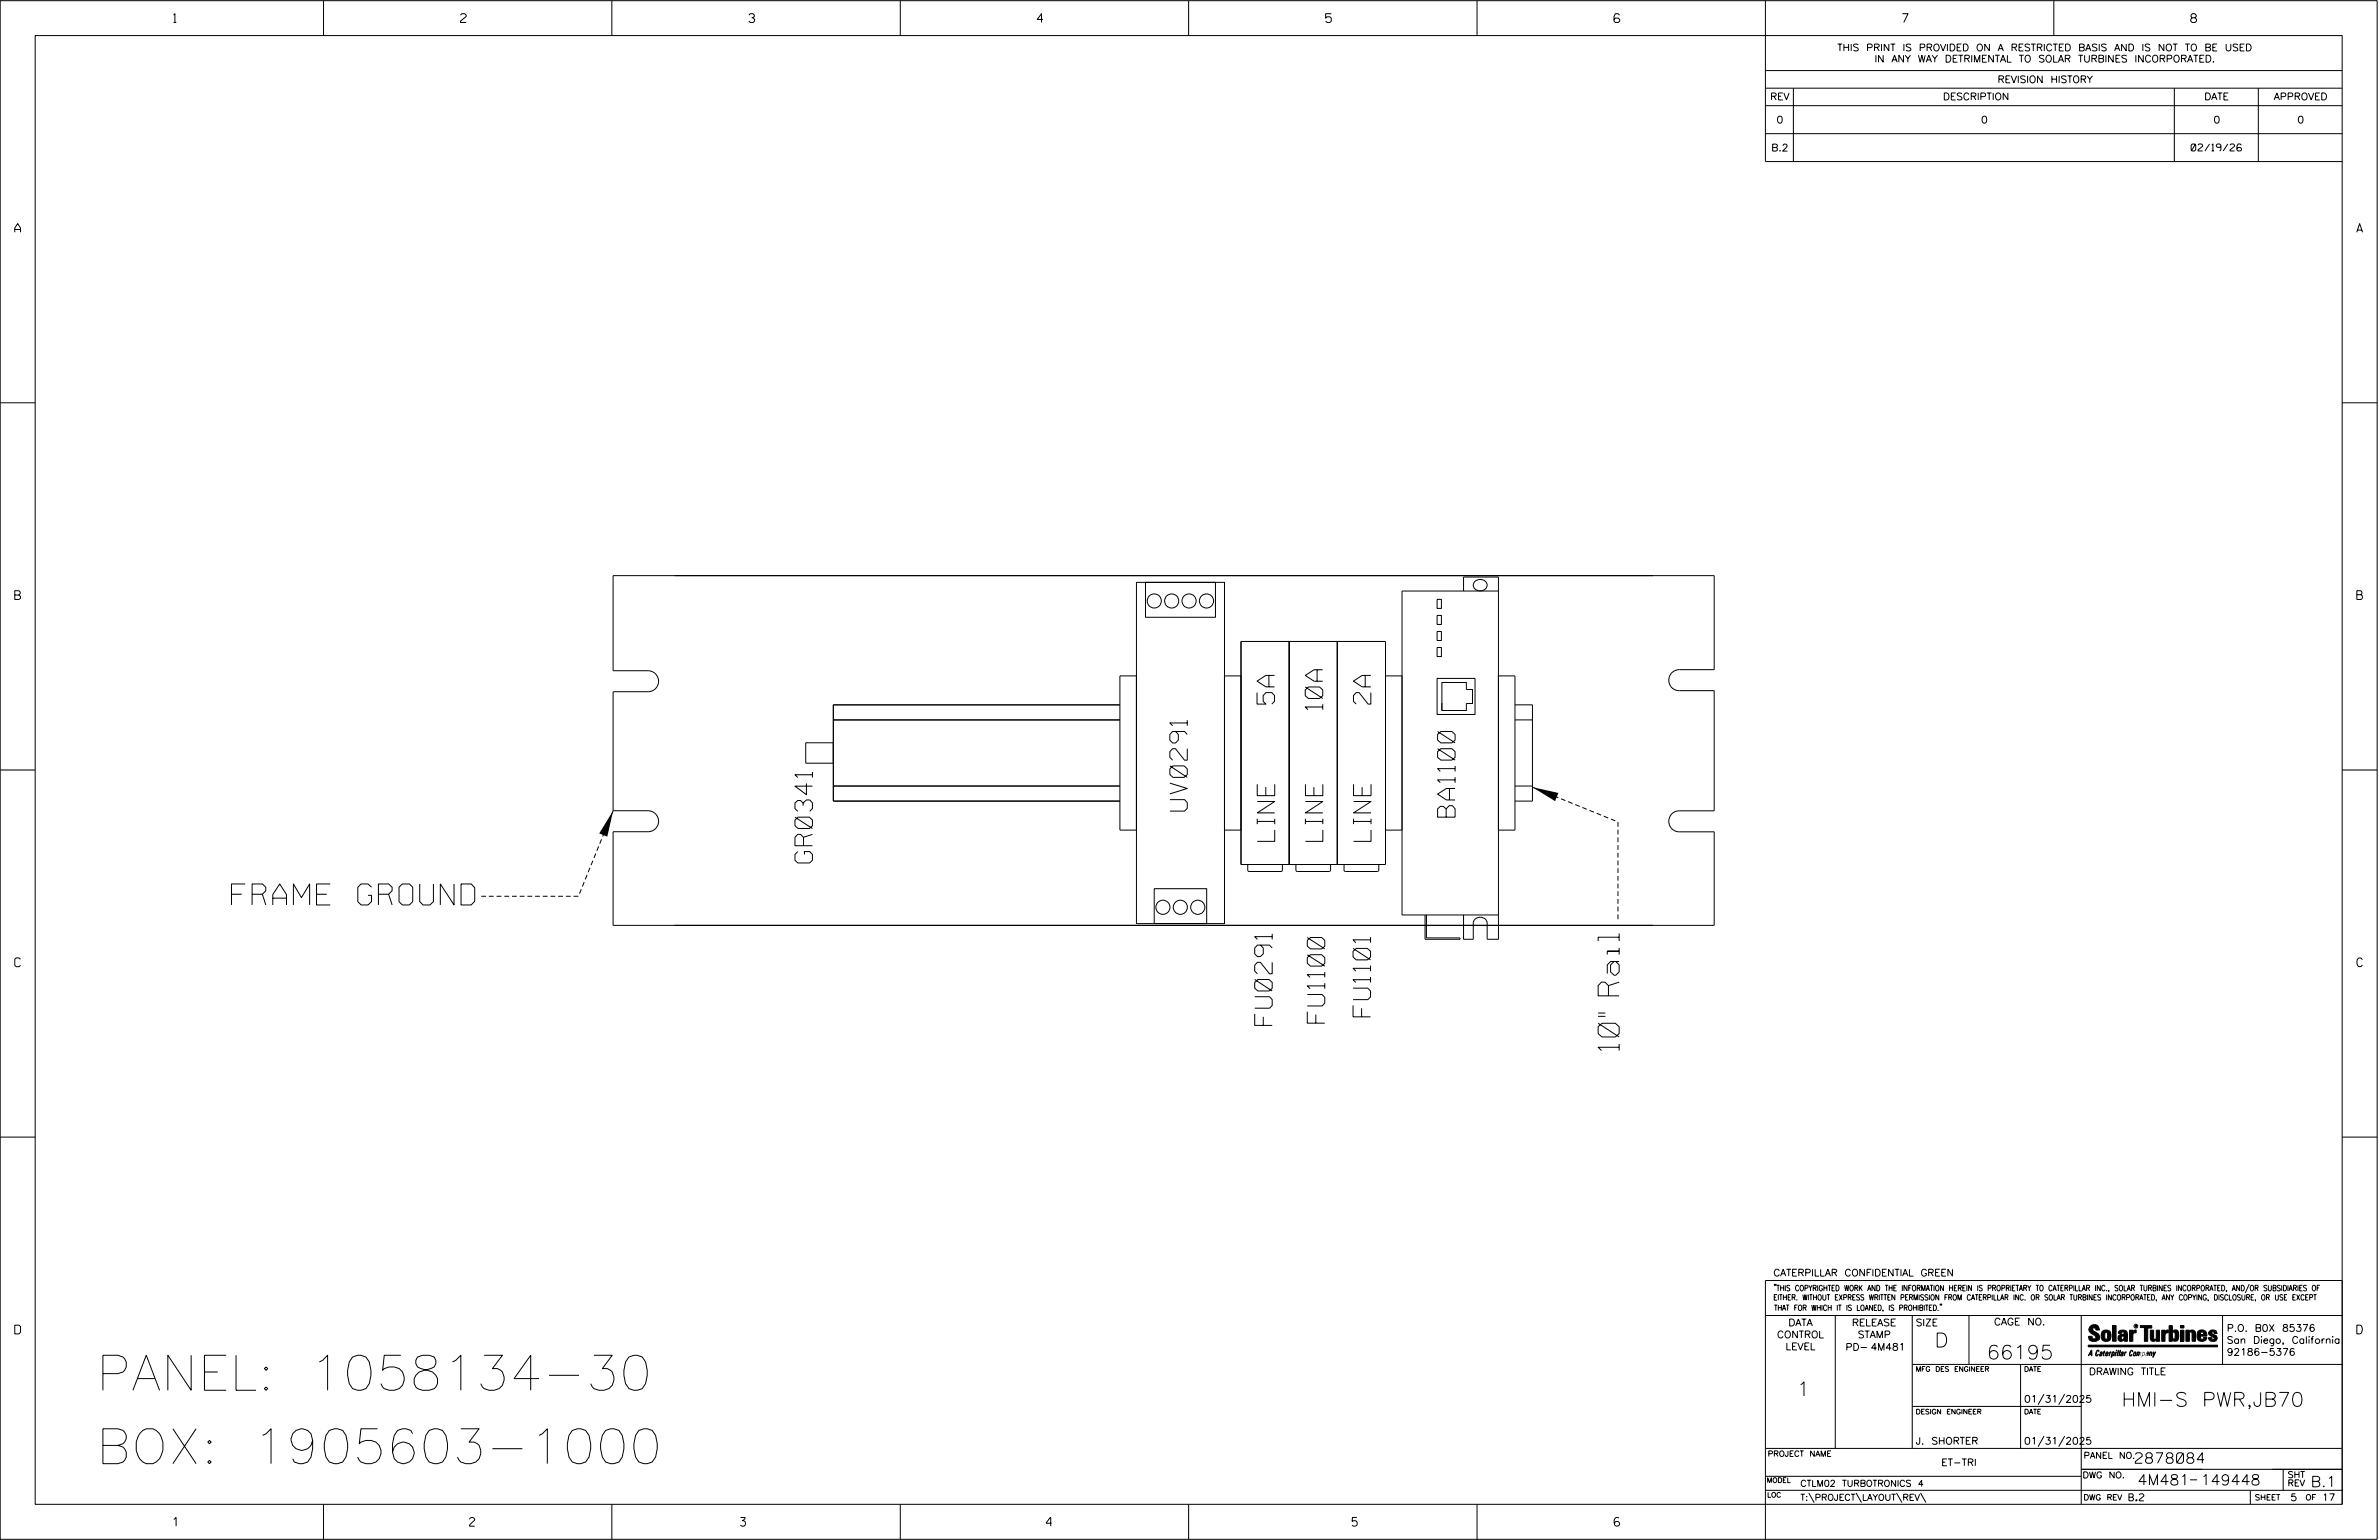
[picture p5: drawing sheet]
<svg xmlns="http://www.w3.org/2000/svg" width="864mm" height="559mm" viewBox="0 0 864 559" stroke-linecap="round" stroke-linejoin="round" font-family="sans-serif">
<defs><g id="words">
<g font-size="12.7">
<text x="34.9" y="504.5">PANEL: 1058134-30</text>
<text x="34.9" y="531.1">BOX: 1905603-1000</text>
</g>
<g font-size="7.6">
<text x="84" y="328.4">FRAME GROUND</text>
<text x="587.8" y="381.2" transform="rotate(-90 587.8 381.2)">10&quot; Rail</text>
</g>
<g font-size="6.3">
<text x="462.7" y="255.5" transform="rotate(-90 462.7 255.5)">5A</text>
<text x="480.2" y="257.5" transform="rotate(-90 480.2 257.5)">10A</text>
<text x="497.6" y="255.5" transform="rotate(-90 497.6 255.5)">2A</text>
<text x="431" y="294.3" transform="rotate(-90 431 294.3)">UV0291</text>
<text x="528.2" y="296.5" transform="rotate(-90 528.2 296.5)">BA1100</text>
<text x="462.7" y="305.3" transform="rotate(-90 462.7 305.3)">LINE</text>
<text x="480.2" y="305.3" transform="rotate(-90 480.2 305.3)">LINE</text>
<text x="497.7" y="305.3" transform="rotate(-90 497.7 305.3)">LINE</text>
<text x="294.9" y="313.1" transform="rotate(-90 294.9 313.1)">GR0341</text>
<text x="480.9" y="371.2" transform="rotate(-90 480.9 371.2)">FU1100</text>
<text x="497.5" y="369" transform="rotate(-90 497.5 369)">FU1101</text>
<text x="461.8" y="372.1" transform="rotate(-90 461.8 372.1)">FU0291</text>
</g>
<g font-size="5.1">
<text x="702.3" y="488.8">D</text>
<text x="721.2" y="493.2">66195</text>
<text x="652.2" y="506.5">1</text>
<text x="770.1" y="510.3">HMI-S PWR,JB70</text>
</g>
<g font-size="3.8">
<text x="775.1" y="531">2878084</text>
<text x="775.9" y="538.9">4M481</text>
<text x="798.8" y="538.9">149448</text>
<text x="838.8" y="539.5">B.1</text>
</g>
<g font-size="3.2">
<text x="63" y="8.2">1</text>
<text x="167.2" y="8.2">2</text>
<text x="271.8" y="8.2">3</text>
<text x="376.5" y="8.2">4</text>
<text x="481.2" y="8.2">5</text>
<text x="690.6" y="8.2">7</text>
<text x="795.3" y="8.2">8</text>
<text x="5.4" y="84.3">A</text>
<text x="855.5" y="84.3">A</text>
<text x="5.4" y="217.5">B</text>
<text x="855.6" y="217.5">B</text>
<text x="5.4" y="350.8">C</text>
<text x="855.6" y="350.8">C</text>
<text x="5.4" y="484">D</text>
<text x="855.6" y="484">D</text>
<text x="62.8" y="553.8">1</text>
<text x="170.4" y="553.8">2</text>
<text x="268.8" y="553.8">3</text>
<text x="379.8" y="553.8">4</text>
<text x="490.8" y="553.8">5</text>
<text x="585.9" y="553.8">6</text>
</g>
<g font-size="2.5">
<text x="666.9" y="18.5">THIS PRINT IS PROVIDED ON A RESTRICTED BASIS AND IS NOT TO BE USED</text>
<text x="680.5" y="22.6">IN ANY WAY DETRIMENTAL TO SOLAR TURBINES INCORPORATED.</text>
<text x="725.1" y="30">REVISION HISTORY</text>
<text x="642.6" y="36.3">REV</text>
<text x="705.3" y="36.3">DESCRIPTION</text>
<text x="800.2" y="36.3">DATE</text>
<text x="825.4" y="36.3">APPROVED</text>
<text x="644.9" y="44.7">0</text>
<text x="719.1" y="44.7">0</text>
<text x="803.5" y="44.7">0</text>
<text x="834" y="44.7">0</text>
<text x="643" y="54.8">B.2</text>
<text x="795.4" y="54.8">02/19/26</text>
<text x="643.8" y="463">CATERPILLAR CONFIDENTIAL GREEN</text>
<text x="645.1" y="485.5">CONTROL</text>
<text x="649.2" y="481.1">DATA</text>
<text x="672.3" y="481.1">RELEASE</text>
<text x="674.4" y="485.5">STAMP</text>
<text x="695.4" y="481.1">SIZE</text>
<text x="723.8" y="480.8">CAGE NO.</text>
<text x="808.4" y="483.1">P.O. B0X 85376</text>
<text x="648.2" y="489.8">LEVEL</text>
<text x="669.9" y="490">PD- 4M481</text>
<text x="808.4" y="487.5">San Diego, California</text>
<text x="808.4" y="491.8">92186-5376</text>
<text x="758.3" y="498.9">DRAWING TITLE</text>
<text x="734.8" y="508.9">01/31/2025</text>
<text x="695.4" y="524.1">J. SHORTER</text>
<text x="734.8" y="524.1">01/31/2025</text>
<text x="704.7" y="531.9">ET-TRI</text>
<text x="772.8" y="544.6">B.2</text>
<text x="831.4" y="544.6">5</text>
<text x="842.9" y="544.6">17</text>
</g>
<g font-size="2.3">
<text x="756.4" y="529.2">PANEL NO.</text>
<text x="653.5" y="539.4">CTLM02 TURBOTRONICS 4</text>
<text x="756" y="536.3">DWG NO.</text>
<text x="830.4" y="539.3">REV</text>
<text x="830.4" y="536.2">SHT</text>
<text x="653.5" y="544.5">T:\PROJECT\LAYOUT\REV\</text>
</g>
<g font-size="2">
<text x="643.8" y="468.4">&quot;THIS COPYRIGHTED WORK AND THE INFORMATION HEREIN IS PROPRIETARY TO CATERPILLAR INC., SOLAR TURBINES INCORPORATED, AND/OR SUBSIDIARIES OF</text>
<text x="643.8" y="471.8">EITHER. WITHOUT EXPRESS WRITTEN PERMISSION FROM CATERPILLAR INC. OR SOLAR TURBINES INCORPORATED, ANY COPYING, DISCLOSURE, OR USE EXCEPT</text>
<text x="644" y="475.6">THAT FOR WHICH IT IS LOANED, IS PROHIBITED.&quot;</text>
<text x="641.7" y="528.5">PROJECT NAME</text>
<text x="756.3" y="544.3">DWG REV</text>
<text x="818.5" y="544.3">SHEET</text>
<text x="836.9" y="544.3">OF</text>
</g>
<g font-size="1.8">
<text x="695.4" y="497.6">MFG DES ENGINEER</text>
<text x="734.8" y="497.6">DATE</text>
<text x="695.4" y="513.1">DESIGN ENGINEER</text>
<text x="734.8" y="513.1">DATE</text>
<text x="641.3" y="538">MODEL</text>
<text x="641.5" y="543.3">LOC</text>
</g>
<text font-size=".9" x="775.1" y="481.7">R</text>
</g></defs>
<g fill="none" stroke="#000" stroke-width=".36">
<path d="M.1 .2h862.8v558.4h-862.8zM12.8 12.9h837.4v533h-837.4zM117.4 .2v12.7M222.1 .2v12.7M326.8 .2v12.7M431.5 .2v12.7M536.2 .2v12.7M587.9 5.5l-.5-.5h-1l-.5 1v1.7l.5 .4h1l.6-.4v-.6l-.6-.5h-1l-.5 .5M640.9 .2v58.4h209.3M745.6 .2v12.7M640.9 25.6h209.3M640.9 32h209.3"/>
<path d="M640.9 38.3h209.3M651 32v26.6M789.3 32v26.6M819.8 32v26.6M640.9 48.5h209.3M.1 146.2h12.7M850.2 146.2h12.7M222.6 208.9h399.7v34.1h-12.7a3.8 3.8 0 0 0-3.8 3.8 3.8 3.8 0 0 0 3.8 3.8h12.7v43.6h-12.7a3.8 3.8 0 0 0-3.8 3.8 3.8 3.8 0 0 0 3.8 3.8h12.7v34h-399.7v-34h12.7a3.8 3.8 0 0 0 3.8-3.8 3.8 3.8 0 0 0-3.8-3.8h-12.7v-43.2h12.7a3.8 3.8 0 0 0 3.8-3.8 3.8 3.8 0 0 0-3.8-3.8h-12.7zM412.5 211.3h32v123.8h-32zM415.8 211.3h25.4v12.7h-25.4zM521.7 217.5h1.5v3.3h-1.5zM531.3 214.5v-5.1h12.6v131.4h-4v-5.9a2.57 2.57 0 0 0-2.6-2.1 2.57 2.57 0 0 0-2.5 2.1v5.9h-3.5v-8.8"/>
<path d="M535.6 210.9a2.55 2.55 0 0 1 2.7-.5 2.55 2.55 0 0 1 1.5 2.3 2.54 2.54 0 0 1-2.8 1.7 2.54 2.54 0 0 1-2.1-2.5zM543.9 214.5h-34.9v117.5h34.9M450.5 232.8h52.5v80.9h-52.5zM468 232.8v80.9M485.5 232.8v80.9M521.7 234.9h1.5v3.3h-1.5zM521.7 229.1h1.5v3.3h-1.5zM521.7 223.3h1.5v3.3h-1.5zM406.5 255.8h-104v34.9h104M406.5 245.3h6v55.9h-6zM450.5 245.3h-6v55.9h6M503 245.3h6"/>
<path d="M521.7 246.2h13.7v13.1h-13.7zM523.4 255.1v2.7h8.9v-2.5h2.2v-5.1h-2.2v-2.6h-8.9v10.2M543.9 245.3h6v55.9h-6M549.9 255.8h6.4v34.9h-6.4M.1 279.4h12.7M302.5 269.5h-10v7.4h10M302.5 261.2h104M549.9 261.2h6.4M850.2 279.4h12.7M302.5 285.2h104M549.9 285.2h6.4M452.9 313.7v2l.5 .5h11.6l.5-.5v-2"/>
<path d="M470.4 313.7v2l.5 .5h11.6l.5-.5v-2M487.9 313.7v2l.5 .5h11.6l.5-.5v-2M503 301.2h6M419 322.5h19v12.6h-19zM517.3 332v8.8h12.7v-.5h-12.2v-8.3M.1 412.6h12.7M850.2 412.6h12.7M640.9 477.3h209.3M644.2 466.1l-.1 .4M644.7 466.1l-.2 .4M666.2 477.3v48.3M694.2 477.3v48.3"/>
<path d="M704.4 473.3l-.1 .4M704.8 473.3l-.1 .4M714.8 477.3v17.8M755.5 477.3v68.6M806.8 477.3v17.8M816.5 466l-1.4 3.1M850.2 464.6h-209.3v94M850.2 464.8v81.1M694.2 495.1h156M733.5 495.1v30.5M758.6 481.4a2.02 2.02 0 0 1 3.1-.1l.5 1.3h-1.3l-.2-.6-.4-.2-.6 .1-.1 .4 .4 .7a2.46 2.46 0 0 1 2.2 2.9 2.83 2.83 0 0 1-3.8 .3l-.3-1.3h1.3l.2 .7 .6 .3 .5-.2 .2-.5-.4-.6-1.9-1.2-.4-.9zM759.2 491.3h-.7l.7-1.2v1.9h.2l-.1-2.1-1.3 2.1 .5-.5h.7"/>
<path d="M761.3 490l.3-.2 .4 .3-.1 .3-.3-.4-.4 .3-.3 1.6h.4l.4-.5-.3 .6-.4 .1-.3-.4zM762.6 490.6l.5-.1-.1 1.4h-.9a.74 .74 0 0 1 .9-.8l-.3 .7-.5 .1 .2-.5 .6-.2v-.5l-.7 .2zM763 483.2a2.17 2.17 0 0 1 3.1 0l.3 1.4-.3 1.5a2.17 2.17 0 0 1-3.1 0l-.3-1.5zM763.6 490.5l.4-.4 .2 .6h-.3l-.3 .9 .2 .4-.3-.1zM764.1 483.7l.5-.4 .4 .3v2.2l-.4 .2-.5-.2zM764.6 491.1l.6 .2v-.7l-.4-.1-.4 .6-.1 .8h.6M764.6 491.1l-.1 .8h.4M764.6 482.6v.8M764.8 490.7l.4 .1v.3h-.6zM765 491.5l-.1 .4zM766 490.5l-.5 1.5zM766 490.8l.4-.3-.4 .4"/>
<path d="M766.9 481h1.3v5.7h-1.3zM767 490.8l.5 .1-.3 .8-.4 .2zM767.3 490.5h-.5l-.5 2M767.3 490.5a.8 .8 0 0 1 .2 1 .8 .8 0 0 1-.9 .4l-.1 .6M767.3 490.5l-.1 .2M768.1 490.5l-.4 1.5zM768.2 489.9h.3l-.1 .2h-.2zM769 489.9l-.5 2.1zM769.7 489.9l-.6 2.1zM770.1 491.4l.5-.3-.5 .8zM770.4 491.9h.1M770.6 491.1l.1-.4-.7 .2 .1-.3 .6-.1 .2 .3-.5 1.1"/>
<path d="M770.6 491.1a.74 .74 0 0 0-.8 .8h.6M771 484.8h-.7l-.3 .6 .4 .7 .5-.3 .1-2.4h-.8l-.1 .4h-1.2a1.71 1.71 0 0 1 1.8-1.3 1.71 1.71 0 0 1 1.6 1.4v2.8h-1.1l-.1-.6M771 484.2l-1.5 .1a1.41 1.41 0 0 0 0 2.4l.5 .1 1.1-.7M771.2 486.1h-.1M771.4 490.5l.1 .3 .4-.3-.9 1.5zM771.5 490.8h.1M773 482.7h1.2v.5l.5-.5 .7-.1v1h-.6l-.5 .4-.1 2.7h-1.2zM773.3 490.3l.6-.4 .4 .2-.1 .4-.3-.4a1.28 1.28 0 0 0-.5 1.8l.6-.4-.1 .4-.8 .1zM774.7 490.8l.5-.3a.88 .88 0 0 1 .2 .9 .88 .88 0 0 1-.7 .7l-.2-.2zM774.8 490.9h.5l-.3 1h-.3l-.2-.2zM775.2 490.5l-.1 .2M776.8 481h4.3v.9h-1.5v4.8h-1.3"/>
<path d="M776.8 490.6l-.8 .2v-.3l-.4 1.5 .8-1.3v1.3l.3-1.2M779.3 491.1h.4M779.6 490.5h.3l-.3 1.4M779.6 490.7h.2l-.1 .4M779.7 491.1l-.1 .4M779.7 491.1l-.4 .2M780.1 492l.4-1.5 .1 .3 .3-.3 .3 .2-.3 1.3v-1.3l-.7 1.3M780.6 482.7h1.2v2.7l.1 .4 .4 .3 .4-.7v-2.7h1.2l.1 4h-1.3v-.5l-1.1 .6-.7-.3-.3-.7zM781.6 492.5l1-2-.8 1.3-.2-1.3-.2 2M784.7 482.7h1.2v.5l.5-.5 .7-.1v1h-.5l-.6 .4-.1 2.7h-1.2zM787.4 481h1.2v2a1.4 1.4 0 0 1 2.2 .2l.1 1.4-.4 1.9-1.5 .1-.4-.5v-1l.5 .9 .5-.3v-2.1l-.5-.4-.5 .7v2.8h-1.2zM791.5 482.7h1.3v4h-1.3z"/>
<path d="M791.5 481h1.3v.9h-1.3zM793.5 482.7h1.3v.4l.7-.5 1.1 .2 .4 .6v3.3h-1.2l-.3-3.4-.7 .2v3.2h-1.3zM794.8 483.1h.1M797.7 483.2a1.92 1.92 0 0 1 2.4-.5 1.92 1.92 0 0 1 1 2.1h-2.3v.8l.6 .5 .5-.3v-.5h1.2a1.83 1.83 0 0 1-2.1 1.4 1.83 1.83 0 0 1-1.5-2.1zM798.8 484.2v.6M799.1 483.4h.6l.2 .8h-1.1zM804.6 482.9a1.84 1.84 0 0 0-2.9 .8 3.3 3.3 0 0 0 2.2 1.9l-.5 .5-.4-.3-.1-.4h-1.2l.1 .6a1.92 1.92 0 0 0 2.9 .4M804.9 483.8h-1.2l-.2-.6-.5 .1-.1 .3 .1 .3 1.8 .9M805.1 488.1h-47.1v.6h47.1M694.2 510.3h61.3M742 505.8l-2.2 3.9M749.5 505.8l-2.2 3.9"/>
<path d="M640.9 525.6h209.2M640.9 535.7h114.6M742 521.1l-2.2 3.8M749.5 521.1l-2.2 3.8M755.5 533.2h94.7M795 537h2.6M828.8 533.2v7.6M117.4 545.9v12.7M222.1 545.9v12.7M326.8 545.9v12.7M431.5 545.9v12.7M536.2 545.9v12.7"/>
<path d="M640.9 540.8h209.3M656.6 541.7l2 3.5M673.8 541.7l1.9 3.5M688.4 541.7l2 3.5M697.2 541.7l1.9 3.5M816.9 541v4.9"/>
<circle cx="419" cy="218.1" r="2.57"/>
<circle cx="425.3" cy="218.1" r="2.57"/>
<circle cx="431.6" cy="218.1" r="2.57"/>
<circle cx="438" cy="218.1" r="2.57"/>
<circle cx="422.2" cy="329.2" r="2.57"/>
<circle cx="428.5" cy="329.2" r="2.56"/>
<circle cx="434.8" cy="329.2" r="2.57"/>
<circle cx="775.4" cy="481.2" r=".69"/>
</g>
<g fill="#000">
<path d="M556.3 285.6l9.4 2.1-1.2 3zM222.6 294.2l-2.1 9.4-3-1.2zM768.1 490.5l-.4 1.5zM768.2 489.9h.3l-.1 .2h-.2zM769 489.9l-.5 2.1zM769.7 489.9l-.6 2.1zM791.5 481h1.3v.9h-1.3zM791.5 482.7h1.3v4h-1.3zM758 488.1h47.1v.6h-47.1z"/>
<path d="M759.2 489.9l-1.2 2.1 .5-.5h.7v.5h.2zM759.2 490.1v1.2h-.7z" fill-rule="evenodd"/>
<path d="M758.6 481.4a2.02 2.02 0 0 1 3.1-.1l.5 1.3h-1.3l-.2-.6-.4-.2-.6 .1-.1 .4 .4 .7a2.46 2.46 0 0 1 2.2 2.9 2.83 2.83 0 0 1-3.8 .3l-.3-1.3h1.3l.2 .7 .6 .3 .5-.2 .2-.5-.4-.6-1.9-1.2-.4-.9z" fill-rule="evenodd"/>
<path d="M761.3 490l.3-.2 .4 .3-.1 .3-.3-.4-.4 .3-.3 1.6h.4l.4-.5-.3 .6-.4 .1-.3-.4z" fill-rule="evenodd"/>
<path d="M762.6 490.6l.5-.1-.1 1.4h-.9a.74 .74 0 0 1 .9-.8l-.6 .3-.2 .5 .5-.1 .3-.6v-.5l-.7 .2z" fill-rule="evenodd"/>
<path d="M763.6 490.5l.4-.4 .2 .6h-.3l-.3 .9 .2 .4-.3-.1z" fill-rule="evenodd"/>
<path d="M764.8 490.5l.5 .3-.1 .5h-.6l.6-.2v-.3l-.4-.1-.3 1.2h.4l.3-.4-.6 .6-.3-.2v-.4z" fill-rule="evenodd"/>
<path d="M763 483.2a2.17 2.17 0 0 1 3.1 0l.3 1.4-.3 1.5a2.17 2.17 0 0 1-3.1 0l-.3-1.5zM764.1 483.7v2.1l.5 .2 .4-.2v-2.2l-.4-.3z" fill-rule="evenodd"/>
<path d="M766 490.5v.3l.4-.1-.4 .2-.5 1.1z" fill-rule="evenodd"/>
<path d="M766.8 490.5l-.5 2 .3-.6a.71 .71 0 0 0 .9-.5 .71 .71 0 0 0-.4-.9zM767 490.8l.5 .1-.3 .8-.4 .2z" fill-rule="evenodd"/>
<path d="M766.9 481h1.3v5.7h-1.3z" fill-rule="evenodd"/>
<path d="M770.1 490.6l.6-.1 .2 .3-.4 1.2-.5 .1-.2-.5 .3-.5h.5l-.7 .5v.3l.4-.1 .4-.9-.5-.2-.2 .2z" fill-rule="evenodd"/>
<path d="M769.4 482.8l-.5 1h1.2l.1-.4h.8v.8l-1.5 .1a1.41 1.41 0 0 0 0 2.4l.5 .1 1.1-.7 .1 .6h1.1v-2.8a1.79 1.79 0 0 0-2.4-1.2zM770.3 484.8h.7l-.1 1-.5 .3-.4-.7z" fill-rule="evenodd"/>
<path d="M771.4 490.5l.1 .3 .4-.3-.9 1.5z" fill-rule="evenodd"/>
<path d="M773 482.7h1.2v.5l.5-.5 .7-.1v1h-.6l-.5 .4-.1 2.7h-1.2z" fill-rule="evenodd"/>
<path d="M773.3 490.3l.6-.4 .4 .2-.1 .4-.3-.4a1.28 1.28 0 0 0-.5 1.8l.6-.4-.3 .5h-.6z" fill-rule="evenodd"/>
<path d="M774.7 490.8l-.2 1.1h.7a.96 .96 0 0 0 0-1.4zM774.8 490.9h.5l-.1 .6-.5 .4-.2-.2z" fill-rule="evenodd"/>
<path d="M776 490.5v.3l.4-.3 .2 .3 .7-.2-.3 1.4v-1.3l-.6 1.3v-1.3l-.8 1.3z" fill-rule="evenodd"/>
<path d="M776.8 481h4.3v.9h-1.5v4.8h-1.3v-4.8h-1.5z" fill-rule="evenodd"/>
<path d="M777.9 490.5l-.5 2 .3-.6a.71 .71 0 0 0 .9-.5 .71 .71 0 0 0-.4-.9zM778.1 490.8l.3-.1 .1 .4-.5 .8-.2-.5z" fill-rule="evenodd"/>
<path d="M779.3 490.6l.6-.1-.3 1.5-.7-.1a.67 .67 0 0 1 .8-.8l-.6 .3-.1 .5 .4-.1 .4-.9-.4-.2-.3 .2z" fill-rule="evenodd"/>
<path d="M780.5 490.5l.1 .3 .3-.3 .3 .2-.3 1.3v-1.3l-.8 1.3z" fill-rule="evenodd"/>
<path d="M780.6 482.7h1.2v2.7l.1 .4 .4 .3 .4-.7v-2.7h1.2l.1 4h-1.3v-.5l-1.1 .6-.7-.3-.3-.7z" fill-rule="evenodd"/>
<path d="M781.6 490.5l.2 1.3 .8-1.3-1.2 2z" fill-rule="evenodd"/>
<path d="M784.7 482.7h1.2v.5l.5-.5 .7-.1v1h-.5l-.6 .4-.1 2.7h-1.2z" fill-rule="evenodd"/>
<path d="M787.4 481h1.2v2a1.4 1.4 0 0 1 2.2 .2l.1 1.4-.4 1.9-1.5 .1-.4-.5v-1l.5 .9 .5-.3v-2.1l-.5-.4-.5 .7v2.8h-1.2z" fill-rule="evenodd"/>
<path d="M793.5 482.7h1.3v.4a1.29 1.29 0 0 1 2.2 .3v3.3h-1.2l-.3-3.4-.7 .2v3.2h-1.3z" fill-rule="evenodd"/>
<path d="M797.7 483.2a1.92 1.92 0 0 1 2.4-.5 1.92 1.92 0 0 1 1 2.1h-2.3v.8l.6 .5 .5-.3v-.5h1.2a1.83 1.83 0 0 1-2.1 1.4 1.83 1.83 0 0 1-1.5-2.1zM799.1 483.4l-.3 .8h1.1l-.2-.8z" fill-rule="evenodd"/>
<path d="M801.9 483.2a1.94 1.94 0 0 1 3 .1v.5h-1.2l-.2-.6-.5 .1-.1 .3 .1 .3 1.8 .9a1.2 1.2 0 0 1 .1 1.3 1.2 1.2 0 0 1-1.2 .7l-1.6-.4-.4-1h1.2l.1 .4 .4 .3 .5-.5a3.3 3.3 0 0 1-2.2-1.9z" fill-rule="evenodd"/>
<circle cx="761.4" cy="492" r=".07"/>
<circle cx="762.2" cy="485.1" r=".07"/>
<circle cx="769.3" cy="492" r=".07"/>
<circle cx="773.1" cy="486.7" r=".07"/>
<circle cx="791.5" cy="486.7" r=".07"/>
<circle cx="791.5" cy="481" r=".07"/>
<circle cx="794.8" cy="486.7" r=".07"/>
</g>
<path d="M222.6 294.2l-12.6 31h-35.4M556.3 285.6l31 12.6v35.4" fill="none" stroke="#000" stroke-width=".36" stroke-dasharray="1.7 1.1" stroke-linecap="butt"/>
<use href="#words"/>
</svg>
